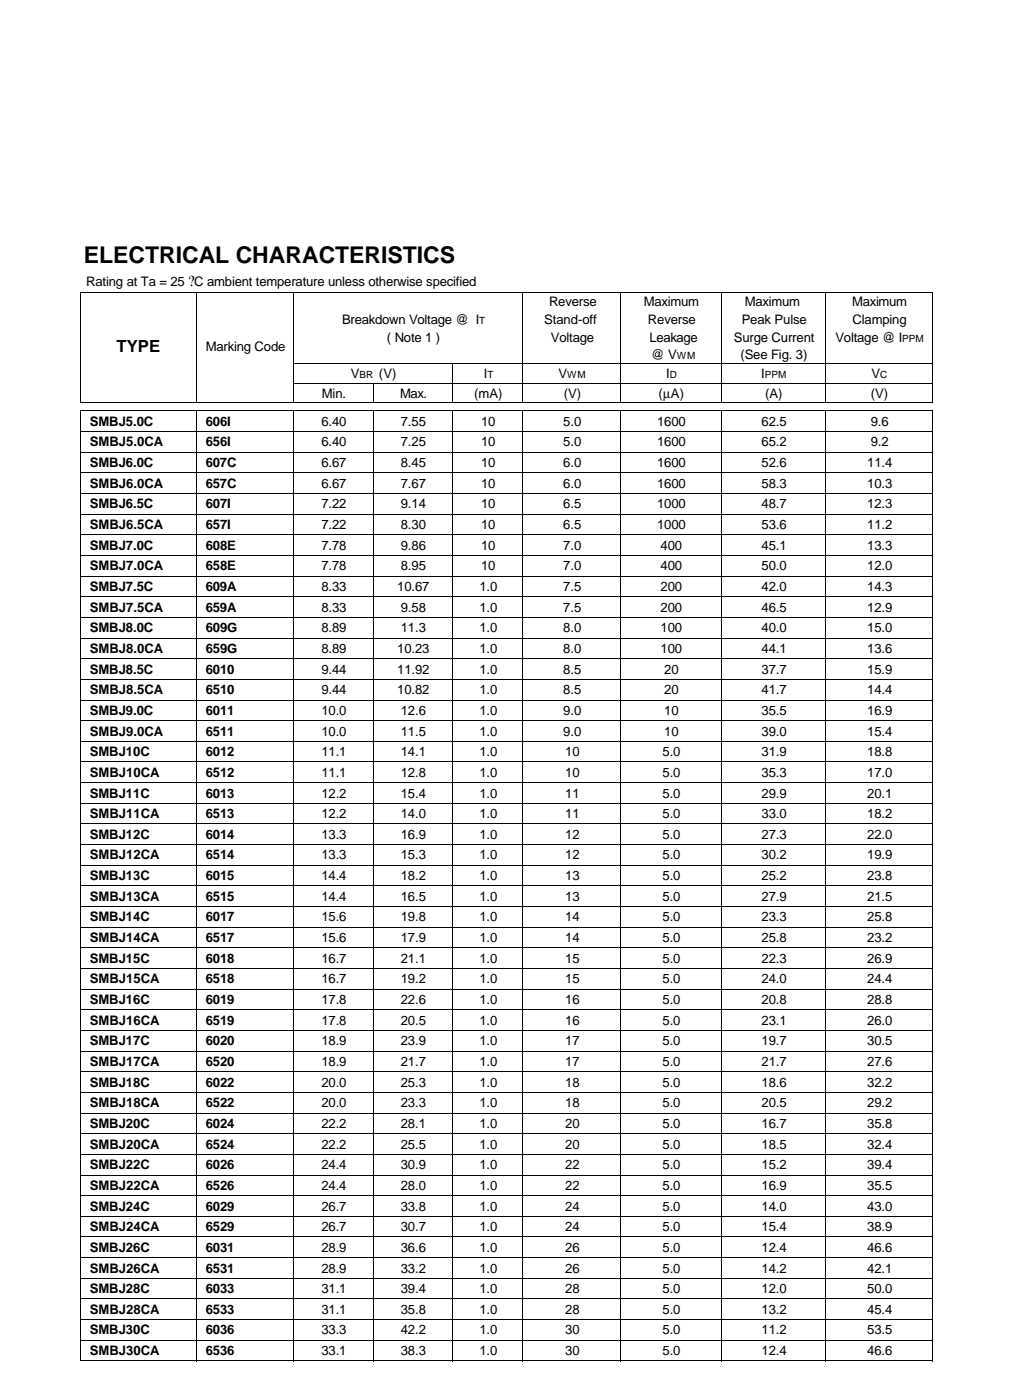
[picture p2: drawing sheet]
<svg xmlns="http://www.w3.org/2000/svg" width="216mm" height="298mm" viewBox="0 0 216 298" stroke-linecap="round" stroke-linejoin="round" font-family="sans-serif">
<defs><g id="words">
<text font-size="4.9" x="17.9" y="56">ELECTRICAL CHARACTERISTICS</text>
<text font-size="3.6" x="24.8" y="75.1">TYPE</text>
<text font-size="3.2" x="40.1" y="61">?</text>
<g font-size="2.8">
<text x="18.4" y="61">Rating at Ta = 25</text>
<text x="41.4" y="61">C ambient temperature unless otherwise specified</text>
<text x="117" y="65.2">Reverse</text>
<text x="137.2" y="65.2">Maximum</text>
<text x="158.7" y="65.2">Maximum</text>
<text x="181.6" y="65.2">Maximum</text>
<text x="72.9" y="69">Breakdown Voltage @ I</text>
<text x="116" y="69">Stand-off</text>
<text x="138.1" y="69">Reverse</text>
<text x="158.1" y="69">Peak Pulse</text>
<text x="181.7" y="69">Clamping</text>
<text x="43.9" y="74.8">Marking Code</text>
<text x="82.5" y="72.8">( Note 1 )</text>
<text x="117.4" y="72.8">Voltage</text>
<text x="138.4" y="72.8">Leakage</text>
<text x="138.8" y="76.6">@ V</text>
<text x="156.4" y="72.8">Surge Current</text>
<text x="157.8" y="76.6">(See Fig. 3)</text>
<text x="178.1" y="72.8">Voltage @ I</text>
<text x="74.8" y="80.6">V</text>
<text x="80.8" y="80.6">(V)</text>
<text x="103.1" y="80.6">I</text>
<text x="119" y="80.6">V</text>
<text x="142" y="80.6">I</text>
<text x="162.2" y="80.6">I</text>
<text x="185.8" y="80.6">V</text>
<text x="68.6" y="84.8">Min.</text>
<text x="85.3" y="84.8">Max.</text>
<text x="101.1" y="84.8">(mA)</text>
<text x="120.1" y="84.8">(V)</text>
<text x="140.4" y="84.8">(μA)</text>
<text x="163.1" y="84.8">(A)</text>
<text x="185.6" y="84.8">(V)</text>
<text x="19.1" y="95.2">SMBJ5.0CA</text>
<text x="19.1" y="90.8">SMBJ5.0C</text>
<text x="43.9" y="90.8">606I</text>
<text x="43.9" y="95.2">656I</text>
<text x="68.5" y="90.8">6.40</text>
<text x="68.5" y="95.2">6.40</text>
<text x="85.4" y="90.8">7.55</text>
<text x="85.4" y="95.2">7.25</text>
<text x="102.5" y="90.8">10</text>
<text x="102.5" y="95.2">10</text>
<text x="120.1" y="90.8">5.0</text>
<text x="120.1" y="95.2">5.0</text>
<text x="140" y="90.8">1600</text>
<text x="140" y="95.2">1600</text>
<text x="162.3" y="90.8">62.5</text>
<text x="162.3" y="95.2">65.2</text>
<text x="185.6" y="90.8">9.6</text>
<text x="185.6" y="95.2">9.2</text>
<text x="19.1" y="99.6">SMBJ6.0C</text>
<text x="43.9" y="99.6">607C</text>
<text x="68.5" y="99.6">6.67</text>
<text x="85.4" y="99.6">8.45</text>
<text x="102.5" y="99.6">10</text>
<text x="120.1" y="99.6">6.0</text>
<text x="140" y="99.6">1600</text>
<text x="162.3" y="99.6">52.6</text>
<text x="184.8" y="99.6">11.4</text>
<text x="19.1" y="104">SMBJ6.0CA</text>
<text x="43.9" y="104">657C</text>
<text x="68.5" y="104">6.67</text>
<text x="85.4" y="104">7.67</text>
<text x="102.5" y="104">10</text>
<text x="120.1" y="104">6.0</text>
<text x="140" y="104">1600</text>
<text x="162.3" y="104">58.3</text>
<text x="184.8" y="104">10.3</text>
<text x="19.1" y="112.8">SMBJ6.5CA</text>
<text x="19.1" y="108.4">SMBJ6.5C</text>
<text x="43.9" y="108.4">607I</text>
<text x="43.9" y="112.8">657I</text>
<text x="68.5" y="108.4">7.22</text>
<text x="68.5" y="112.8">7.22</text>
<text x="85.4" y="108.4">9.14</text>
<text x="85.4" y="112.8">8.30</text>
<text x="102.5" y="108.4">10</text>
<text x="102.5" y="112.8">10</text>
<text x="120.1" y="108.4">6.5</text>
<text x="120.1" y="112.8">6.5</text>
<text x="140" y="108.4">1000</text>
<text x="140" y="112.8">1000</text>
<text x="162.3" y="108.4">48.7</text>
<text x="162.3" y="112.8">53.6</text>
<text x="184.8" y="108.4">12.3</text>
<text x="184.8" y="112.8">11.2</text>
<text x="19.1" y="117.2">SMBJ7.0C</text>
<text x="43.9" y="117.2">608E</text>
<text x="68.5" y="117.2">7.78</text>
<text x="85.4" y="117.2">9.86</text>
<text x="102.5" y="117.2">10</text>
<text x="120.1" y="117.2">7.0</text>
<text x="140.8" y="117.2">400</text>
<text x="162.3" y="117.2">45.1</text>
<text x="184.8" y="117.2">13.3</text>
<text x="19.1" y="121.6">SMBJ7.0CA</text>
<text x="19.1" y="126">SMBJ7.5C</text>
<text x="43.9" y="121.6">658E</text>
<text x="43.9" y="126">609A</text>
<text x="68.5" y="121.6">7.78</text>
<text x="68.5" y="126">8.33</text>
<text x="84.7" y="126">10.67</text>
<text x="85.4" y="121.6">8.95</text>
<text x="102.2" y="126">1.0</text>
<text x="102.5" y="121.6">10</text>
<text x="120.1" y="121.6">7.0</text>
<text x="120.1" y="126">7.5</text>
<text x="140.8" y="121.6">400</text>
<text x="140.8" y="126">200</text>
<text x="162.3" y="121.6">50.0</text>
<text x="162.3" y="126">42.0</text>
<text x="184.8" y="121.6">12.0</text>
<text x="184.8" y="126">14.3</text>
<text x="19.1" y="130.4">SMBJ7.5CA</text>
<text x="43.9" y="130.4">659A</text>
<text x="68.5" y="130.4">8.33</text>
<text x="85.4" y="130.4">9.58</text>
<text x="102.2" y="130.4">1.0</text>
<text x="120.1" y="130.4">7.5</text>
<text x="140.8" y="130.4">200</text>
<text x="162.3" y="130.4">46.5</text>
<text x="184.8" y="130.4">12.9</text>
<text x="19.1" y="134.8">SMBJ8.0C</text>
<text x="43.9" y="134.8">609G</text>
<text x="68.5" y="134.8">8.89</text>
<text x="85.4" y="134.8">11.3</text>
<text x="102.2" y="134.8">1.0</text>
<text x="120.1" y="134.8">8.0</text>
<text x="140.8" y="134.8">100</text>
<text x="162.3" y="134.8">40.0</text>
<text x="184.8" y="134.8">15.0</text>
<text x="19.1" y="139.2">SMBJ8.0CA</text>
<text x="19.1" y="143.6">SMBJ8.5C</text>
<text x="43.9" y="139.2">659G</text>
<text x="43.9" y="143.6">6010</text>
<text x="68.5" y="139.2">8.89</text>
<text x="68.5" y="143.6">9.44</text>
<text x="84.7" y="139.2">10.23</text>
<text x="84.7" y="143.6">11.92</text>
<text x="102.2" y="139.2">1.0</text>
<text x="102.2" y="143.6">1.0</text>
<text x="120.1" y="139.2">8.0</text>
<text x="120.1" y="143.6">8.5</text>
<text x="140.8" y="139.2">100</text>
<text x="141.6" y="143.6">20</text>
<text x="162.3" y="139.2">44.1</text>
<text x="162.3" y="143.6">37.7</text>
<text x="184.8" y="139.2">13.6</text>
<text x="184.8" y="143.6">15.9</text>
<text x="19.1" y="148">SMBJ8.5CA</text>
<text x="43.9" y="148">6510</text>
<text x="68.5" y="148">9.44</text>
<text x="84.7" y="148">10.82</text>
<text x="102.2" y="148">1.0</text>
<text x="120.1" y="148">8.5</text>
<text x="141.6" y="148">20</text>
<text x="162.3" y="148">41.7</text>
<text x="184.8" y="148">14.4</text>
<text x="19.1" y="152.4">SMBJ9.0C</text>
<text x="43.9" y="152.4">6011</text>
<text x="68.5" y="152.4">10.0</text>
<text x="85.4" y="152.4">12.6</text>
<text x="102.2" y="152.4">1.0</text>
<text x="120.1" y="152.4">9.0</text>
<text x="141.6" y="152.4">10</text>
<text x="162.3" y="152.4">35.5</text>
<text x="184.8" y="152.4">16.9</text>
<text x="19.1" y="161.2">SMBJ10C</text>
<text x="19.1" y="156.8">SMBJ9.0CA</text>
<text x="43.9" y="156.8">6511</text>
<text x="43.9" y="161.2">6012</text>
<text x="68.5" y="156.8">10.0</text>
<text x="68.5" y="161.2">11.1</text>
<text x="85.4" y="156.8">11.5</text>
<text x="85.4" y="161.2">14.1</text>
<text x="102.2" y="156.8">1.0</text>
<text x="102.2" y="161.2">1.0</text>
<text x="120.1" y="156.8">9.0</text>
<text x="120.5" y="161.2">10</text>
<text x="141.2" y="161.2">5.0</text>
<text x="141.6" y="156.8">10</text>
<text x="162.3" y="156.8">39.0</text>
<text x="162.3" y="161.2">31.9</text>
<text x="184.8" y="156.8">15.4</text>
<text x="184.8" y="161.2">18.8</text>
<text x="19.1" y="165.6">SMBJ10CA</text>
<text x="43.9" y="165.6">6512</text>
<text x="68.5" y="165.6">11.1</text>
<text x="85.4" y="165.6">12.8</text>
<text x="102.2" y="165.6">1.0</text>
<text x="120.5" y="165.6">10</text>
<text x="141.2" y="165.6">5.0</text>
<text x="162.3" y="165.6">35.3</text>
<text x="184.8" y="165.6">17.0</text>
<text x="19.1" y="170">SMBJ11C</text>
<text x="43.9" y="170">6013</text>
<text x="68.5" y="170">12.2</text>
<text x="85.4" y="170">15.4</text>
<text x="102.2" y="170">1.0</text>
<text x="120.5" y="170">11</text>
<text x="141.2" y="170">5.0</text>
<text x="162.3" y="170">29.9</text>
<text x="184.8" y="170">20.1</text>
<text x="19.1" y="178.8">SMBJ12C</text>
<text x="19.1" y="174.4">SMBJ11CA</text>
<text x="43.9" y="174.4">6513</text>
<text x="43.9" y="178.8">6014</text>
<text x="68.5" y="174.4">12.2</text>
<text x="68.5" y="178.8">13.3</text>
<text x="85.4" y="174.4">14.0</text>
<text x="85.4" y="178.8">16.9</text>
<text x="102.2" y="174.4">1.0</text>
<text x="102.2" y="178.8">1.0</text>
<text x="120.5" y="174.4">11</text>
<text x="120.5" y="178.8">12</text>
<text x="141.2" y="174.4">5.0</text>
<text x="141.2" y="178.8">5.0</text>
<text x="162.3" y="174.4">33.0</text>
<text x="162.3" y="178.8">27.3</text>
<text x="184.8" y="174.4">18.2</text>
<text x="184.8" y="178.8">22.0</text>
<text x="19.1" y="183.2">SMBJ12CA</text>
<text x="43.9" y="183.2">6514</text>
<text x="68.5" y="183.2">13.3</text>
<text x="85.4" y="183.2">15.3</text>
<text x="102.2" y="183.2">1.0</text>
<text x="120.5" y="183.2">12</text>
<text x="141.2" y="183.2">5.0</text>
<text x="162.3" y="183.2">30.2</text>
<text x="184.8" y="183.2">19.9</text>
<text x="19.1" y="187.6">SMBJ13C</text>
<text x="43.9" y="187.6">6015</text>
<text x="68.5" y="187.6">14.4</text>
<text x="85.4" y="187.6">18.2</text>
<text x="102.2" y="187.6">1.0</text>
<text x="120.5" y="187.6">13</text>
<text x="141.2" y="187.6">5.0</text>
<text x="162.3" y="187.6">25.2</text>
<text x="184.8" y="187.6">23.8</text>
<text x="19.1" y="196.4">SMBJ14C</text>
<text x="19.1" y="192">SMBJ13CA</text>
<text x="43.9" y="192">6515</text>
<text x="43.9" y="196.4">6017</text>
<text x="68.5" y="192">14.4</text>
<text x="68.5" y="196.4">15.6</text>
<text x="85.4" y="192">16.5</text>
<text x="85.4" y="196.4">19.8</text>
<text x="102.2" y="192">1.0</text>
<text x="102.2" y="196.4">1.0</text>
<text x="120.5" y="192">13</text>
<text x="120.5" y="196.4">14</text>
<text x="141.2" y="192">5.0</text>
<text x="141.2" y="196.4">5.0</text>
<text x="162.3" y="192">27.9</text>
<text x="162.3" y="196.4">23.3</text>
<text x="184.8" y="192">21.5</text>
<text x="184.8" y="196.4">25.8</text>
<text x="19.1" y="200.8">SMBJ14CA</text>
<text x="43.9" y="200.8">6517</text>
<text x="68.5" y="200.8">15.6</text>
<text x="85.4" y="200.8">17.9</text>
<text x="102.2" y="200.8">1.0</text>
<text x="120.5" y="200.8">14</text>
<text x="141.2" y="200.8">5.0</text>
<text x="162.3" y="200.8">25.8</text>
<text x="184.8" y="200.8">23.2</text>
<text x="19.1" y="205.2">SMBJ15C</text>
<text x="19.1" y="209.6">SMBJ15CA</text>
<text x="43.9" y="205.2">6018</text>
<text x="43.9" y="209.6">6518</text>
<text x="68.5" y="205.2">16.7</text>
<text x="68.5" y="209.6">16.7</text>
<text x="85.4" y="205.2">21.1</text>
<text x="85.4" y="209.6">19.2</text>
<text x="102.2" y="205.2">1.0</text>
<text x="102.2" y="209.6">1.0</text>
<text x="120.5" y="205.2">15</text>
<text x="120.5" y="209.6">15</text>
<text x="141.2" y="205.2">5.0</text>
<text x="141.2" y="209.6">5.0</text>
<text x="162.3" y="205.2">22.3</text>
<text x="162.3" y="209.6">24.0</text>
<text x="184.8" y="205.2">26.9</text>
<text x="184.8" y="209.6">24.4</text>
<text x="19.1" y="214">SMBJ16C</text>
<text x="43.9" y="214">6019</text>
<text x="68.5" y="214">17.8</text>
<text x="85.4" y="214">22.6</text>
<text x="102.2" y="214">1.0</text>
<text x="120.5" y="214">16</text>
<text x="141.2" y="214">5.0</text>
<text x="162.3" y="214">20.8</text>
<text x="184.8" y="214">28.8</text>
<text x="19.1" y="218.4">SMBJ16CA</text>
<text x="43.9" y="218.4">6519</text>
<text x="68.5" y="218.4">17.8</text>
<text x="85.4" y="218.4">20.5</text>
<text x="102.2" y="218.4">1.0</text>
<text x="120.5" y="218.4">16</text>
<text x="141.2" y="218.4">5.0</text>
<text x="162.3" y="218.4">23.1</text>
<text x="184.8" y="218.4">26.0</text>
<text x="19.1" y="222.8">SMBJ17C</text>
<text x="19.1" y="227.2">SMBJ17CA</text>
<text x="43.9" y="222.8">6020</text>
<text x="43.9" y="227.2">6520</text>
<text x="68.5" y="222.8">18.9</text>
<text x="68.5" y="227.2">18.9</text>
<text x="85.4" y="222.8">23.9</text>
<text x="85.4" y="227.2">21.7</text>
<text x="102.2" y="222.8">1.0</text>
<text x="102.2" y="227.2">1.0</text>
<text x="120.5" y="222.8">17</text>
<text x="120.5" y="227.2">17</text>
<text x="141.2" y="222.8">5.0</text>
<text x="141.2" y="227.2">5.0</text>
<text x="162.3" y="222.8">19.7</text>
<text x="162.3" y="227.2">21.7</text>
<text x="184.8" y="222.8">30.5</text>
<text x="184.8" y="227.2">27.6</text>
<text x="19.1" y="231.6">SMBJ18C</text>
<text x="43.9" y="231.6">6022</text>
<text x="68.5" y="231.6">20.0</text>
<text x="85.4" y="231.6">25.3</text>
<text x="102.2" y="231.6">1.0</text>
<text x="120.5" y="231.6">18</text>
<text x="141.2" y="231.6">5.0</text>
<text x="162.3" y="231.6">18.6</text>
<text x="184.8" y="231.6">32.2</text>
<text x="19.1" y="236.1">SMBJ18CA</text>
<text x="43.9" y="236.1">6522</text>
<text x="68.5" y="236.1">20.0</text>
<text x="85.4" y="236.1">23.3</text>
<text x="102.2" y="236.1">1.0</text>
<text x="120.5" y="236.1">18</text>
<text x="141.2" y="236.1">5.0</text>
<text x="162.3" y="236.1">20.5</text>
<text x="184.8" y="236.1">29.2</text>
<text x="19.1" y="240.5">SMBJ20C</text>
<text x="19.1" y="244.9">SMBJ20CA</text>
<text x="43.9" y="240.5">6024</text>
<text x="43.9" y="244.9">6524</text>
<text x="68.5" y="240.5">22.2</text>
<text x="68.5" y="244.9">22.2</text>
<text x="85.4" y="240.5">28.1</text>
<text x="85.4" y="244.9">25.5</text>
<text x="102.2" y="240.5">1.0</text>
<text x="102.2" y="244.9">1.0</text>
<text x="120.5" y="240.5">20</text>
<text x="120.5" y="244.9">20</text>
<text x="141.2" y="240.5">5.0</text>
<text x="141.2" y="244.9">5.0</text>
<text x="162.3" y="240.5">16.7</text>
<text x="162.3" y="244.9">18.5</text>
<text x="184.8" y="240.5">35.8</text>
<text x="184.8" y="244.9">32.4</text>
<text x="19.1" y="249.3">SMBJ22C</text>
<text x="43.9" y="249.3">6026</text>
<text x="68.5" y="249.3">24.4</text>
<text x="85.4" y="249.3">30.9</text>
<text x="102.2" y="249.3">1.0</text>
<text x="120.5" y="249.3">22</text>
<text x="141.2" y="249.3">5.0</text>
<text x="162.3" y="249.3">15.2</text>
<text x="184.8" y="249.3">39.4</text>
<text x="19.1" y="253.7">SMBJ22CA</text>
<text x="43.9" y="253.7">6526</text>
<text x="68.5" y="253.7">24.4</text>
<text x="85.4" y="253.7">28.0</text>
<text x="102.2" y="253.7">1.0</text>
<text x="120.5" y="253.7">22</text>
<text x="141.2" y="253.7">5.0</text>
<text x="162.3" y="253.7">16.9</text>
<text x="184.8" y="253.7">35.5</text>
<text x="19.1" y="258.1">SMBJ24C</text>
<text x="19.1" y="262.5">SMBJ24CA</text>
<text x="43.9" y="258.1">6029</text>
<text x="43.9" y="262.5">6529</text>
<text x="68.5" y="258.1">26.7</text>
<text x="68.5" y="262.5">26.7</text>
<text x="85.4" y="258.1">33.8</text>
<text x="85.4" y="262.5">30.7</text>
<text x="102.2" y="258.1">1.0</text>
<text x="102.2" y="262.5">1.0</text>
<text x="120.5" y="258.1">24</text>
<text x="120.5" y="262.5">24</text>
<text x="141.2" y="258.1">5.0</text>
<text x="141.2" y="262.5">5.0</text>
<text x="162.3" y="258.1">14.0</text>
<text x="162.3" y="262.5">15.4</text>
<text x="184.8" y="258.1">43.0</text>
<text x="184.8" y="262.5">38.9</text>
<text x="19.1" y="266.9">SMBJ26C</text>
<text x="43.9" y="266.9">6031</text>
<text x="68.5" y="266.9">28.9</text>
<text x="85.4" y="266.9">36.6</text>
<text x="102.2" y="266.9">1.0</text>
<text x="120.5" y="266.9">26</text>
<text x="141.2" y="266.9">5.0</text>
<text x="162.3" y="266.9">12.4</text>
<text x="184.8" y="266.9">46.6</text>
<text x="19.1" y="275.7">SMBJ28C</text>
<text x="19.1" y="271.3">SMBJ26CA</text>
<text x="43.9" y="271.3">6531</text>
<text x="43.9" y="275.7">6033</text>
<text x="68.5" y="271.3">28.9</text>
<text x="68.5" y="275.7">31.1</text>
<text x="85.4" y="271.3">33.2</text>
<text x="85.4" y="275.7">39.4</text>
<text x="102.2" y="271.3">1.0</text>
<text x="102.2" y="275.7">1.0</text>
<text x="120.5" y="271.3">26</text>
<text x="120.5" y="275.7">28</text>
<text x="141.2" y="271.3">5.0</text>
<text x="141.2" y="275.7">5.0</text>
<text x="162.3" y="271.3">14.2</text>
<text x="162.3" y="275.7">12.0</text>
<text x="184.8" y="271.3">42.1</text>
<text x="184.8" y="275.7">50.0</text>
<text x="19.1" y="280.1">SMBJ28CA</text>
<text x="43.9" y="280.1">6533</text>
<text x="68.5" y="280.1">31.1</text>
<text x="85.4" y="280.1">35.8</text>
<text x="102.2" y="280.1">1.0</text>
<text x="120.5" y="280.1">28</text>
<text x="141.2" y="280.1">5.0</text>
<text x="162.3" y="280.1">13.2</text>
<text x="184.8" y="280.1">45.4</text>
<text x="19.1" y="284.5">SMBJ30C</text>
<text x="43.9" y="284.5">6036</text>
<text x="68.5" y="284.5">33.3</text>
<text x="85.4" y="284.5">42.2</text>
<text x="102.2" y="284.5">1.0</text>
<text x="120.5" y="284.5">30</text>
<text x="141.2" y="284.5">5.0</text>
<text x="162.3" y="284.5">11.2</text>
<text x="184.8" y="284.5">53.5</text>
<text x="19.1" y="288.9">SMBJ30CA</text>
<text x="43.9" y="288.9">6536</text>
<text x="68.5" y="288.9">33.1</text>
<text x="85.4" y="288.9">38.3</text>
<text x="102.2" y="288.9">1.0</text>
<text x="120.5" y="288.9">30</text>
<text x="141.2" y="288.9">5.0</text>
<text x="162.3" y="288.9">12.4</text>
<text x="184.8" y="288.9">46.6</text>
</g>
<g font-size="2.1">
<text x="102.1" y="69">T</text>
<text x="144.3" y="76.6">WM</text>
<text x="192.3" y="72.8">PPM</text>
<text x="76.6" y="80.6">BR</text>
<text x="103.9" y="80.6">T</text>
<text x="120.9" y="80.6">WM</text>
<text x="142.7" y="80.6">D</text>
<text x="163" y="80.6">PPM</text>
<text x="187.6" y="80.6">C</text>
</g>
</g></defs>
<g fill="none" stroke="#000" stroke-width=".21">
<path d="M17.1 62.2v23.7M17.1 62.3h181.7M41.8 62.3v23.6M62.6 62.3v23.6M62.7 77.5h136.1M96.5 77.6v8.3M111.5 62.3v23.6M132.3 62.3v23.6M153.7 62.3v23.6M176 62.3v23.6M198.8 62.3v23.6M17.1 87.5v202.7"/>
<path d="M17.1 85.8h181.7M17.1 87.6h181.7M17.1 92h181.7M17.1 96.4h181.7M41.8 87.6v202.6M62.6 87.6v202.6M62.7 81.7h136.1M79.5 81.7v4.2M79.5 87.6v202.6M96.5 87.6v202.6M111.5 87.6v202.6M132.3 87.6v202.6"/>
<path d="M153.7 87.6v202.6M176 87.6v202.6M198.8 87.6v202.6M17.1 100.8h181.7M17.1 105.2h181.7M17.1 109.6h181.7M17.1 114h181.7M17.1 118.4h181.7M17.1 122.8h181.7M17.1 127.2h181.7M17.1 131.6h181.7M17.1 136h181.7"/>
<path d="M17.1 140.4h181.7M17.1 144.8h181.7M17.1 149.2h181.7M17.1 153.6h181.7M17.1 158h181.7M17.1 162.4h181.7M17.1 166.8h181.7M17.1 171.2h181.7M17.1 175.6h181.7M17.1 180h181.7M17.1 184.4h181.7M17.1 188.8h181.7"/>
<path d="M17.1 193.3h181.7M17.1 197.7h181.7M17.1 202.1h181.7M17.1 206.5h181.7M17.1 210.9h181.7M17.1 215.3h181.7M17.1 219.7h181.7M17.1 224.1h181.7M17.1 228.5h181.7M17.1 232.9h181.7M17.1 237.3h181.7M17.1 241.7h181.7"/>
<path d="M17.1 246.1h181.7M17.1 250.5h181.7M17.1 254.9h181.7M17.1 259.3h181.7M17.1 263.7h181.7M17.1 268.1h181.7M17.1 272.5h181.7M17.1 276.9h181.7M17.1 281.3h181.7M17.1 285.7h181.7M17.1 290.1h181.7"/>
</g>
<use href="#words"/>
</svg>
